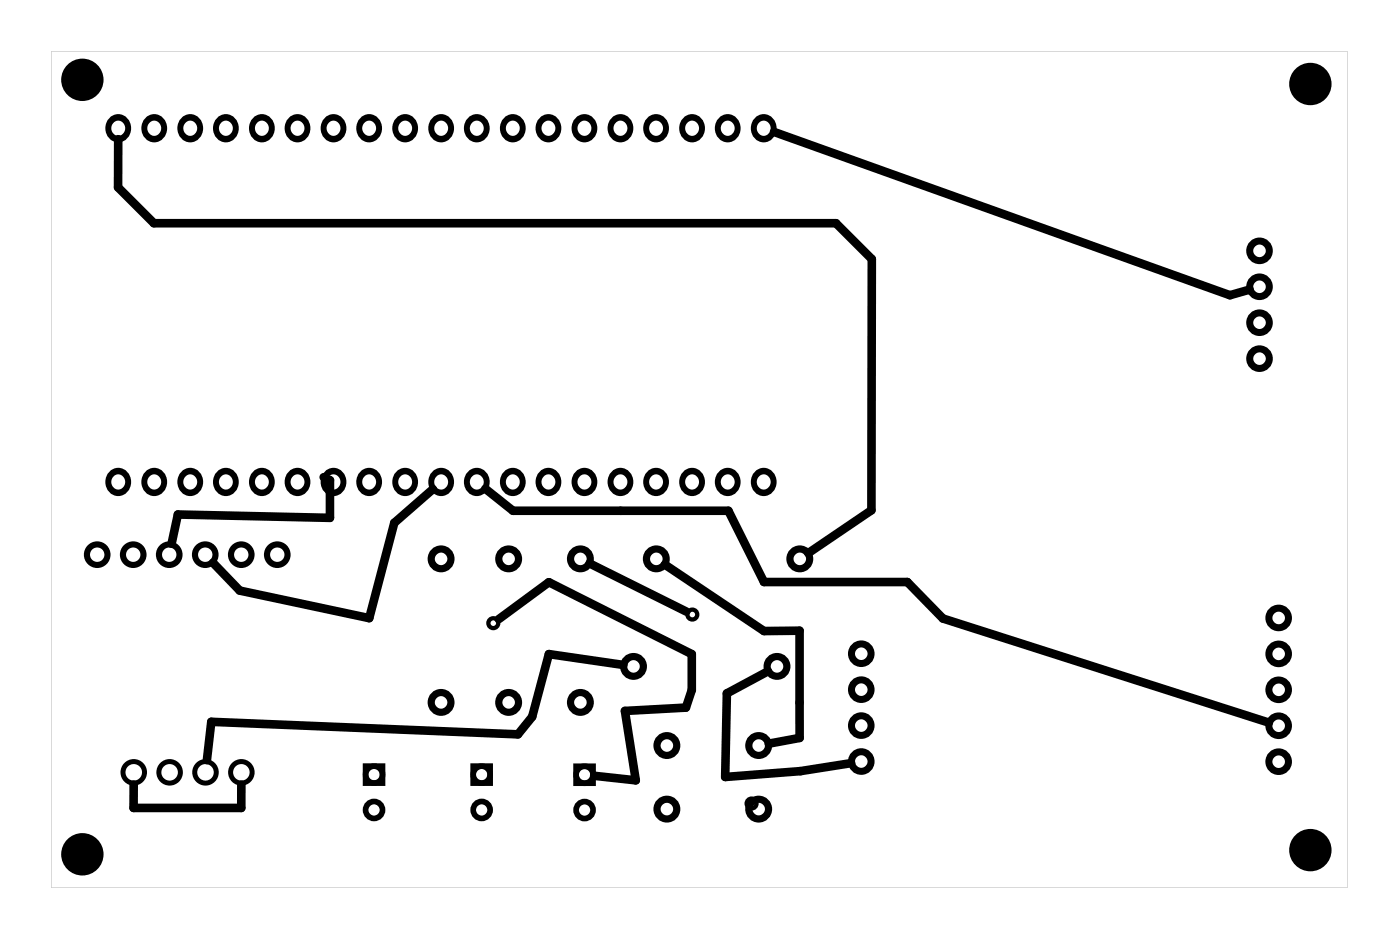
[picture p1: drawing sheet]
<svg xmlns="http://www.w3.org/2000/svg" width="99mm" height="66mm" viewBox="0 0 99 66" stroke-linecap="round" stroke-linejoin="round" font-family="sans-serif">
<path d="M3.6 3.6h91.8v59.2h-91.8zM3.6 3.6v59.2h91.8v-59.2z" fill="#000"/>
<g fill="none" stroke="#000" stroke-width=".3">
<circle cx="34.9" cy="44.1" r=".35"/>
<circle cx="49" cy="43.5" r=".35"/>
<circle cx="53.2" cy="56.9" r=".35"/>
</g>
<g fill="none" stroke="#000" stroke-width=".35">
<circle cx="9.5" cy="54.7" r=".76"/>
<circle cx="12" cy="54.7" r=".76"/>
<circle cx="14.6" cy="54.7" r=".76"/>
<circle cx="17.1" cy="54.7" r=".76"/>
</g>
<g fill="none" stroke="#000" stroke-width=".51">
<circle cx="31.2" cy="39.6" r=".7"/>
<circle cx="36" cy="39.6" r=".7"/>
<circle cx="41.1" cy="39.6" r=".7"/>
<circle cx="46.5" cy="39.6" r=".7"/>
<circle cx="56.6" cy="39.6" r=".7"/>
<circle cx="31.2" cy="49.7" r=".7"/>
<circle cx="36" cy="49.7" r=".7"/>
<circle cx="41.1" cy="49.7" r=".7"/>
<circle cx="44.9" cy="47.2" r=".7"/>
<circle cx="47.2" cy="57.3" r=".7"/>
<circle cx="47.2" cy="52.8" r=".7"/>
<circle cx="53.7" cy="57.3" r=".7"/>
<circle cx="53.7" cy="52.8" r=".7"/>
<circle cx="55" cy="47.2" r=".7"/>
</g>
<g fill="none" stroke="#000" stroke-width=".5">
<circle cx="89.2" cy="17.8" r=".69"/>
<circle cx="89.2" cy="25.4" r=".69"/>
<circle cx="89.2" cy="20.3" r=".69"/>
<circle cx="89.2" cy="22.8" r=".69"/>
<circle cx="61" cy="53.9" r=".69"/>
<circle cx="61" cy="48.8" r=".69"/>
<circle cx="61" cy="51.4" r=".69"/>
<circle cx="61" cy="46.3" r=".69"/>
<circle cx="90.5" cy="53.9" r=".69"/>
<circle cx="90.5" cy="51.4" r=".69"/>
<circle cx="90.5" cy="43.7" r=".69"/>
<circle cx="90.5" cy="46.3" r=".69"/>
<circle cx="90.5" cy="48.8" r=".69"/>
</g>
<g fill="none" stroke="#000" stroke-width=".43">
<circle cx="6.9" cy="39.3" r=".73"/>
<circle cx="9.4" cy="39.3" r=".73"/>
<circle cx="12" cy="39.3" r=".73"/>
<circle cx="14.5" cy="39.3" r=".73"/>
<circle cx="17.1" cy="39.3" r=".73"/>
<circle cx="19.6" cy="39.3" r=".73"/>
</g>
<g fill="#000">
<circle cx="5.8" cy="5.7" r="1.5"/>
<circle cx="92.8" cy="5.9" r="1.5"/>
<circle cx="5.8" cy="60.5" r="1.5"/>
<circle cx="92.8" cy="60.2" r="1.5"/>
</g>
<g fill="none" stroke="#000" stroke-width=".44">
<circle cx="8.4" cy="9.1" r=".73"/>
<circle cx="11" cy="9.1" r=".73"/>
<circle cx="13.5" cy="9.1" r=".73"/>
<circle cx="16" cy="9.1" r=".73"/>
<circle cx="18.6" cy="9.1" r=".73"/>
<circle cx="21.1" cy="9.1" r=".73"/>
<circle cx="23.6" cy="9.1" r=".73"/>
<circle cx="26.2" cy="9.1" r=".73"/>
<circle cx="28.7" cy="9.1" r=".73"/>
<circle cx="31.3" cy="9.1" r=".73"/>
<circle cx="33.8" cy="9.1" r=".73"/>
<circle cx="36.3" cy="9.1" r=".73"/>
<circle cx="38.9" cy="9.1" r=".73"/>
<circle cx="41.4" cy="9.1" r=".73"/>
<circle cx="44" cy="9.1" r=".73"/>
<circle cx="46.5" cy="9.1" r=".73"/>
<circle cx="49" cy="9.1" r=".73"/>
<circle cx="51.6" cy="9.1" r=".73"/>
<circle cx="54.1" cy="9.1" r=".73"/>
<circle cx="8.4" cy="34.1" r=".73"/>
<circle cx="11" cy="34.1" r=".73"/>
<circle cx="13.5" cy="34.1" r=".73"/>
<circle cx="16" cy="34.1" r=".73"/>
<circle cx="18.6" cy="34.1" r=".73"/>
<circle cx="21.1" cy="34.1" r=".73"/>
<circle cx="23.6" cy="34.1" r=".73"/>
<circle cx="26.2" cy="34.1" r=".73"/>
<circle cx="28.7" cy="34.1" r=".73"/>
<circle cx="31.3" cy="34.1" r=".73"/>
<circle cx="33.8" cy="34.1" r=".73"/>
<circle cx="36.3" cy="34.1" r=".73"/>
<circle cx="38.9" cy="34.1" r=".73"/>
<circle cx="41.4" cy="34.1" r=".73"/>
<circle cx="44" cy="34.1" r=".73"/>
<circle cx="46.5" cy="34.1" r=".73"/>
<circle cx="49" cy="34.1" r=".73"/>
<circle cx="51.6" cy="34.1" r=".73"/>
<circle cx="54.1" cy="34.1" r=".73"/>
</g>
<g fill="none" stroke="#000" stroke-width=".4">
<path d="M25.9 54.2h1.2v1.2h-1.2zM33.5 54.2h1.2v1.2h-1.2zM40.8 54.2h1.2v1.2h-1.2z"/>
<circle cx="26.5" cy="57.3" r=".6"/>
<circle cx="26.5" cy="54.8" r=".6"/>
<circle cx="34.1" cy="57.3" r=".6"/>
<circle cx="34.1" cy="54.8" r=".6"/>
<circle cx="41.4" cy="57.3" r=".6"/>
<circle cx="41.4" cy="54.8" r=".6"/>
</g>
<path d="M8.4 9.9v3.4l2.5 2.5h48.3l2.5 2.5v17.8l-4.5 3M54.8 9.3l32.3 11.6 1.4-.4M22.9 33.8l.5 .2v2.7l-10.8-.3-.5 2.1M30.7 34.6l-2.8 2.4-1.8 6.8-9.1-2-1.9-2M34.4 34.6l1.9 1.6h15.3l2.5 5h10.1l2.6 2.6 23 7.3M41.7 39.9l6.9 3.4M47.1 40l7 4.7 2.5-.1v7.6l-2.2 .4M9.5 55.5v1.7h7.6v-1.7M35.3 43.8l3.6-2.6 10.1 5.1v2.5l-.4 1.3-4.4 .2 .8 4.9-2.9-.3M38.9 46.3l-1.2 4.4-1 1.3-21.7-.9-.4 2.7M38.9 46.3l5.2 .8M54.4 47.5l-2.9 1.6-.2 5.9 5.4-.4 3.6-.6" fill="none" stroke="#000" stroke-width=".61"/>
</svg>
